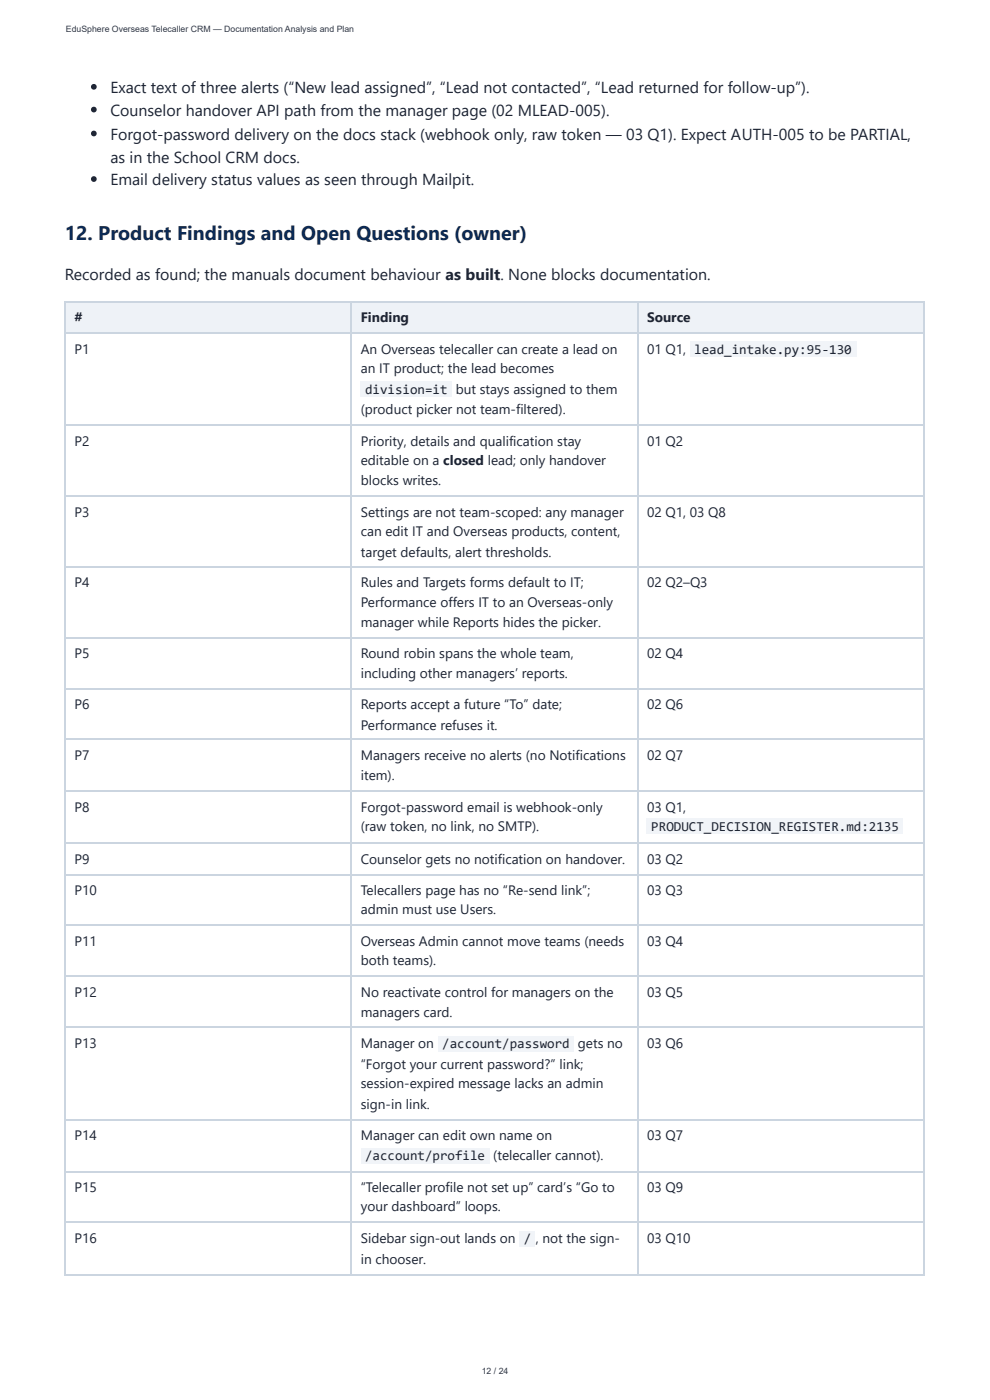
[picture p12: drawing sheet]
<svg xmlns="http://www.w3.org/2000/svg" width="210mm" height="297mm" viewBox="0 0 210 297" stroke-linecap="round" stroke-linejoin="round" font-family="sans-serif">
<defs><g id="words">
<text font-size="4.2" fill="#0b2a55" x="13.8" y="51">12. Product Findings and Open Questions (owner)</text>
<g font-size="3.4" fill="#1d2433">
<text x="23.4" y="19.8">Exact text of three alerts (“New lead assigned”, “Lead not contacted”, “Lead returned for follow-up”).</text>
<text x="23.4" y="24.6">Counselor handover API path from the manager page (02 MLEAD-005).</text>
<text x="23.4" y="29.7">Forgot-password delivery on the docs stack (webhook only, raw token — 03 Q1). Expect AUTH-005 to be PARTIAL,</text>
<text x="23.4" y="34.5">as in the School CRM docs.</text>
<text x="23.4" y="39.4">Email delivery status values as seen through Mailpit.</text>
<text x="13.8" y="59.4">Recorded as found; the manuals document behaviour as built. None blocks documentation.</text>
</g>
<g font-size="2.9" fill="#1d2433">
<text x="15.8" y="68.4">#</text>
<text x="76.6" y="68.4">Finding</text>
<text x="137.4" y="68.4">Source</text>
<text x="15.8" y="75.2">P1</text>
<text x="76.6" y="75.2">An Overseas telecaller can create a lead on</text>
<text x="137.4" y="75.2">01 Q1,</text>
<text x="147.4" y="75.2">lead_intake.py:95-130</text>
<text x="76.6" y="79.3">an IT product; the lead becomes</text>
<text x="77.5" y="83.6">division=it</text>
<text x="96.8" y="83.6">but stays assigned to them</text>
<text x="76.6" y="88">(product picker not team-filtered).</text>
<text x="15.8" y="94.7">P2</text>
<text x="76.6" y="94.7">Priority, details and qualification stay</text>
<text x="137.4" y="94.7">01 Q2</text>
<text x="76.6" y="98.9">editable on a closed lead; only handover</text>
<text x="76.6" y="103">blocks writes.</text>
<text x="15.8" y="109.7">P3</text>
<text x="76.6" y="109.7">Settings are not team-scoped: any manager</text>
<text x="76.6" y="113.9">can edit IT and Overseas products, content,</text>
<text x="137.4" y="109.7">02 Q1, 03 Q8</text>
<text x="76.6" y="118.2">target defaults, alert thresholds.</text>
<text x="15.8" y="124.7">P4</text>
<text x="76.6" y="124.7">Rules and Targets forms default to IT;</text>
<text x="137.4" y="124.7">02 Q2–Q3</text>
<text x="76.6" y="128.8">Performance offers IT to an Overseas-only</text>
<text x="76.6" y="133.2">manager while Reports hides the picker.</text>
<text x="15.8" y="139.7">P5</text>
<text x="76.6" y="139.7">Round robin spans the whole team,</text>
<text x="137.4" y="139.7">02 Q4</text>
<text x="76.6" y="144.1">including other managers’ reports.</text>
<text x="15.8" y="150.6">P6</text>
<text x="76.6" y="150.6">Reports accept a future “To” date;</text>
<text x="76.6" y="155">Performance refuses it.</text>
<text x="137.4" y="150.6">02 Q6</text>
<text x="15.8" y="161.5">P7</text>
<text x="76.6" y="161.5">Managers receive no alerts (no Notifications</text>
<text x="137.4" y="161.5">02 Q7</text>
<text x="76.6" y="165.6">item).</text>
<text x="15.8" y="172.4">P8</text>
<text x="76.6" y="172.4">Forgot-password email is webhook-only</text>
<text x="137.4" y="172.4">03 Q1,</text>
<text x="76.6" y="176.5">(raw token, no link, no SMTP).</text>
<text x="138.3" y="176.5">PRODUCT_DECISION_REGISTER.md:2135</text>
<text x="15.8" y="183.5">P9</text>
<text x="76.6" y="183.5">Counselor gets no notification on handover.</text>
<text x="137.4" y="183.5">03 Q2</text>
<text x="15.8" y="190">P10</text>
<text x="76.6" y="190">Telecallers page has no “Re-send link”;</text>
<text x="137.4" y="190">03 Q3</text>
<text x="76.6" y="194.2">admin must use Users.</text>
<text x="15.8" y="200.9">P11</text>
<text x="76.6" y="200.9">Overseas Admin cannot move teams (needs</text>
<text x="137.4" y="200.9">03 Q4</text>
<text x="76.6" y="205">both teams).</text>
<text x="15.8" y="211.8">P12</text>
<text x="76.6" y="211.8">No reactivate control for managers on the</text>
<text x="76.6" y="215.9">managers card.</text>
<text x="137.4" y="211.8">03 Q5</text>
<text x="15.8" y="222.7">P13</text>
<text x="76.6" y="222.7">Manager on</text>
<text x="76.6" y="227">“Forgot your current password?” link;</text>
<text x="93.9" y="222.7">/account/password</text>
<text x="122.7" y="222.7">gets no</text>
<text x="137.4" y="222.7">03 Q6</text>
<text x="76.6" y="231.2">session-expired message lacks an admin</text>
<text x="76.6" y="235.5">sign-in link.</text>
<text x="15.8" y="242">P14</text>
<text x="76.6" y="242">Manager can edit own name on</text>
<text x="137.4" y="242">03 Q7</text>
<text x="77.5" y="246.4">/account/profile</text>
<text x="104.8" y="246.4">(telecaller cannot).</text>
<text x="15.8" y="253.2">P15</text>
<text x="76.6" y="253.2">“Telecaller profile not set up” card’s “Go to</text>
<text x="76.6" y="257.3">your dashboard” loops.</text>
<text x="137.4" y="253.2">03 Q9</text>
<text x="15.8" y="264.1">P16</text>
<text x="76.6" y="264.1">Sidebar sign-out lands on</text>
<text x="76.6" y="268.4">in chooser.</text>
<text x="111.2" y="264.1">/</text>
<text x="113.8" y="264.1">, not the sign-</text>
<text x="137.4" y="264.1">03 Q10</text>
</g>
<g font-size="1.9" fill="#313842">
<text x="14" y="6.9">EduSphere Overseas Telecaller CRM — Documentation Analysis and Plan</text>
<text x="102.3" y="291.8">12 / 24</text>
</g>
</g></defs>
<g fill="#eef2f7">
<path d="M14 64h60.7v6.8h-60.7z"/>
<path d="M74.7 64h60.7v6.8h-60.7z"/>
<path d="M135.4 64h60.9v6.8h-60.9z"/>
</g>
<g fill="none" stroke="#cbd5e0" stroke-width=".24">
<path d="M13.8 64.1h182.5M13.8 70.7h182.5M13.9 64v206.8M74.6 64v206.8M135.5 64v206.8M13.8 90.3h182.5M13.8 105.3h182.5M13.8 120.5h182.5M13.8 135.5h182.5M13.8 146.4h182.5M13.8 157h182.5M13.8 167.9h182.5"/>
<path d="M13.8 179h182.5M13.8 185.8h182.5M13.8 196.4h182.5M13.8 207.3h182.5M13.8 218.2h182.5M13.8 237.8h182.5M13.8 248.9h182.5M13.8 259.6h182.5M13.8 270.7h182.5"/>
</g>
<path d="M196.2 64v206.8" fill="none" stroke="#cbd5e0" stroke-width=".21"/>
<g fill="#1d2433">
<circle cx="19.9" cy="18.4" r=".6"/>
<circle cx="19.9" cy="23.3" r=".6"/>
<circle cx="19.9" cy="28.4" r=".6"/>
<circle cx="19.9" cy="38" r=".6"/>
</g>
<g fill="#f1f4f8">
<path d="M76.6 81h19.4v3.3h-19.4z"/>
<path d="M146.5 72.5h35.4v3.4h-35.4z"/>
<path d="M137.4 173.8h54.4v3.4h-54.4z"/>
<path d="M93.1 220h28.8v3.4h-28.8z"/>
<path d="M76.6 243.7h27.4v3.4h-27.4z"/>
<path d="M110.3 261.4h3.3v3.4h-3.3z"/>
</g>
<use href="#words"/>
</svg>
